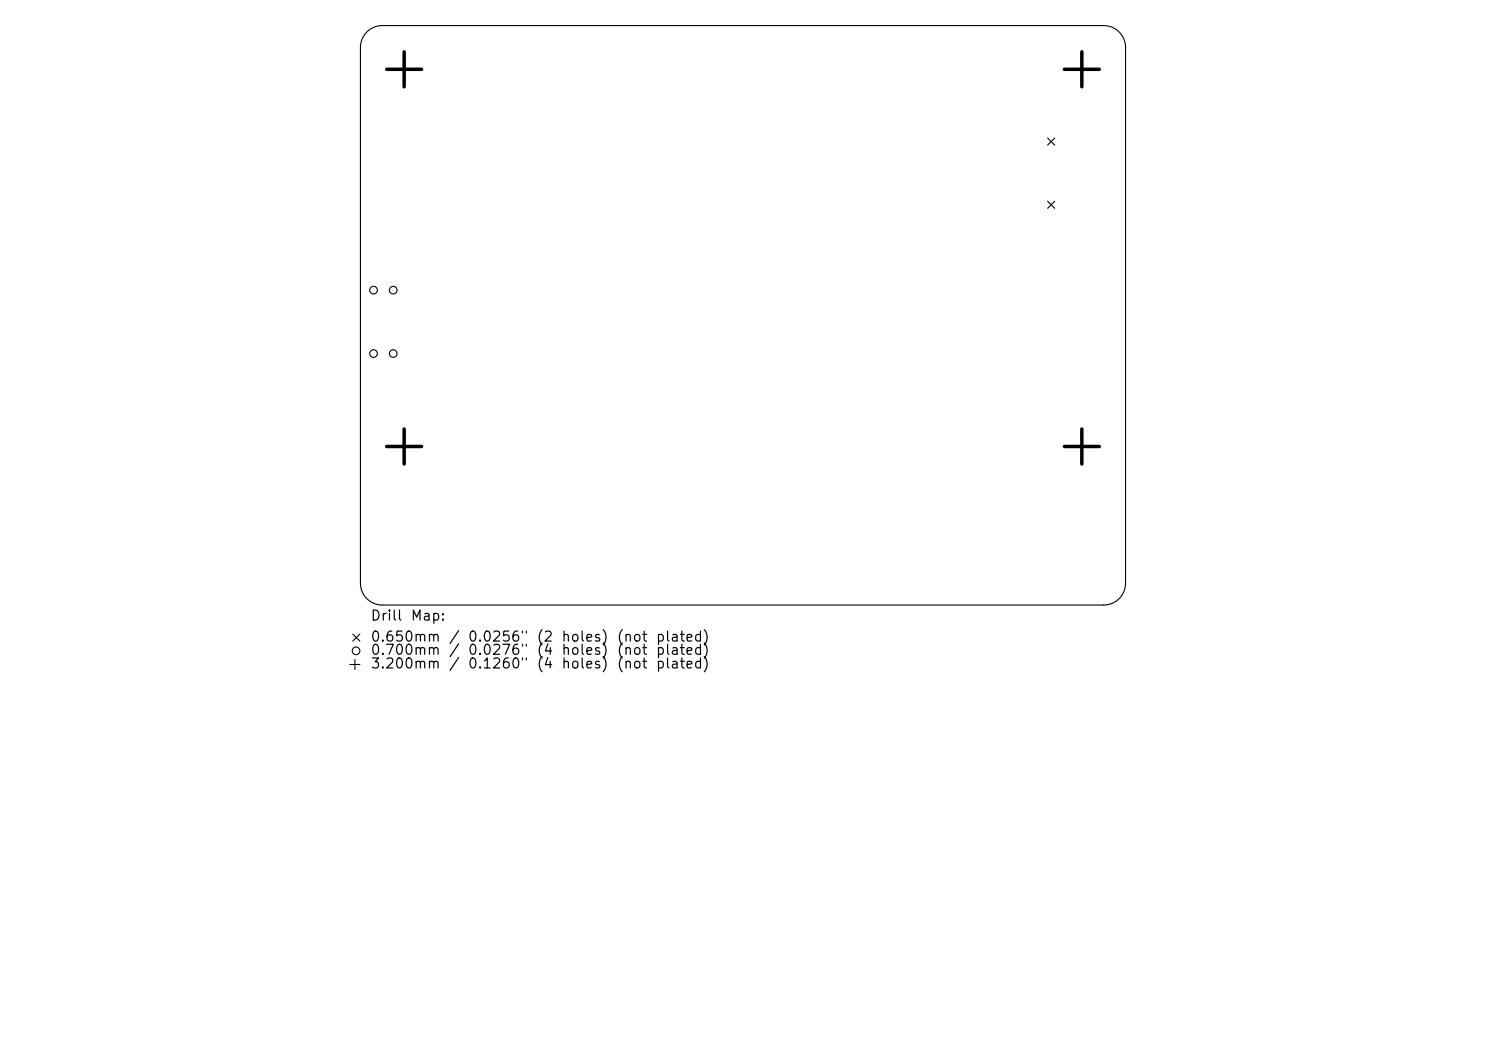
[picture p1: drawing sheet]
<svg xmlns="http://www.w3.org/2000/svg" width="297mm" height="210mm" viewBox="0 0 297 210" stroke-linecap="round" stroke-linejoin="round" font-family="sans-serif">
<defs><g id="words">
<g font-size="2">
<text x="73.9" y="124.5">Drill</text>
<text x="81.9" y="124.5">Map:</text>
<text x="73.9" y="128.7">0.650mm</text>
<text x="73.9" y="131.3">0.700mm</text>
<text x="89.6" y="128.7">/</text>
<text x="89.6" y="131.3">/</text>
<text x="93.4" y="128.7">0.0256&quot;</text>
<text x="93.4" y="131.3">0.0276&quot;</text>
<text x="107.1" y="128.7">(2</text>
<text x="107.1" y="131.3">(4</text>
<text x="112.1" y="128.7">holes)</text>
<text x="112.1" y="131.3">holes)</text>
<text x="123.1" y="128.7">(not</text>
<text x="123.1" y="131.3">(not</text>
<text x="130.9" y="128.7">plated)</text>
<text x="130.9" y="131.3">plated)</text>
<text x="73.9" y="134.1">3.200mm</text>
<text x="89.6" y="134.1">/</text>
<text x="93.4" y="134.1">0.1260&quot;</text>
<text x="107.1" y="134.1">(4</text>
<text x="112.1" y="134.1">holes)</text>
<text x="123.1" y="134.1">(not</text>
<text x="130.9" y="134.1">plated)</text>
</g>
</g></defs>
<g fill="none" stroke="#000" stroke-width=".22">
<path d="M73.3 6.4a4.4 4.4 0 0 1 3.1-1.3h144.2a4.4 4.4 0 0 1 4.4 4.4v107a4.4 4.4 0 0 1-4.4 4.4h-144.2a4.4 4.4 0 0 1-4.4-4.4v-107a4.4 4.4 0 0 1 1.3-3.1zM209.4 27.6l1.4 1.4M210.8 27.6l-1.4 1.4M209.4 40.2l1.4 1.4M210.8 40.2l-1.4 1.4M69.9 132.8h2M70.5 126.7l1.4 1.4M70.9 131.8v2M71.9 126.7l-1.4 1.4"/>
<circle cx="74.7" cy="58" r=".76"/>
<circle cx="78.6" cy="58" r=".76"/>
<circle cx="74.7" cy="70.6" r=".76"/>
<circle cx="78.6" cy="70.6" r=".76"/>
<circle cx="71.2" cy="130" r=".76"/>
</g>
<path d="M77.3 13.8h7M80.8 10.4v6.9M212.7 13.8h7M216.2 10.4v6.9M77.3 89.2h7M80.8 85.7v7M212.7 89.2h7M216.2 85.7v7" fill="none" stroke="#000" stroke-width=".7"/>
<use href="#words"/>
</svg>
